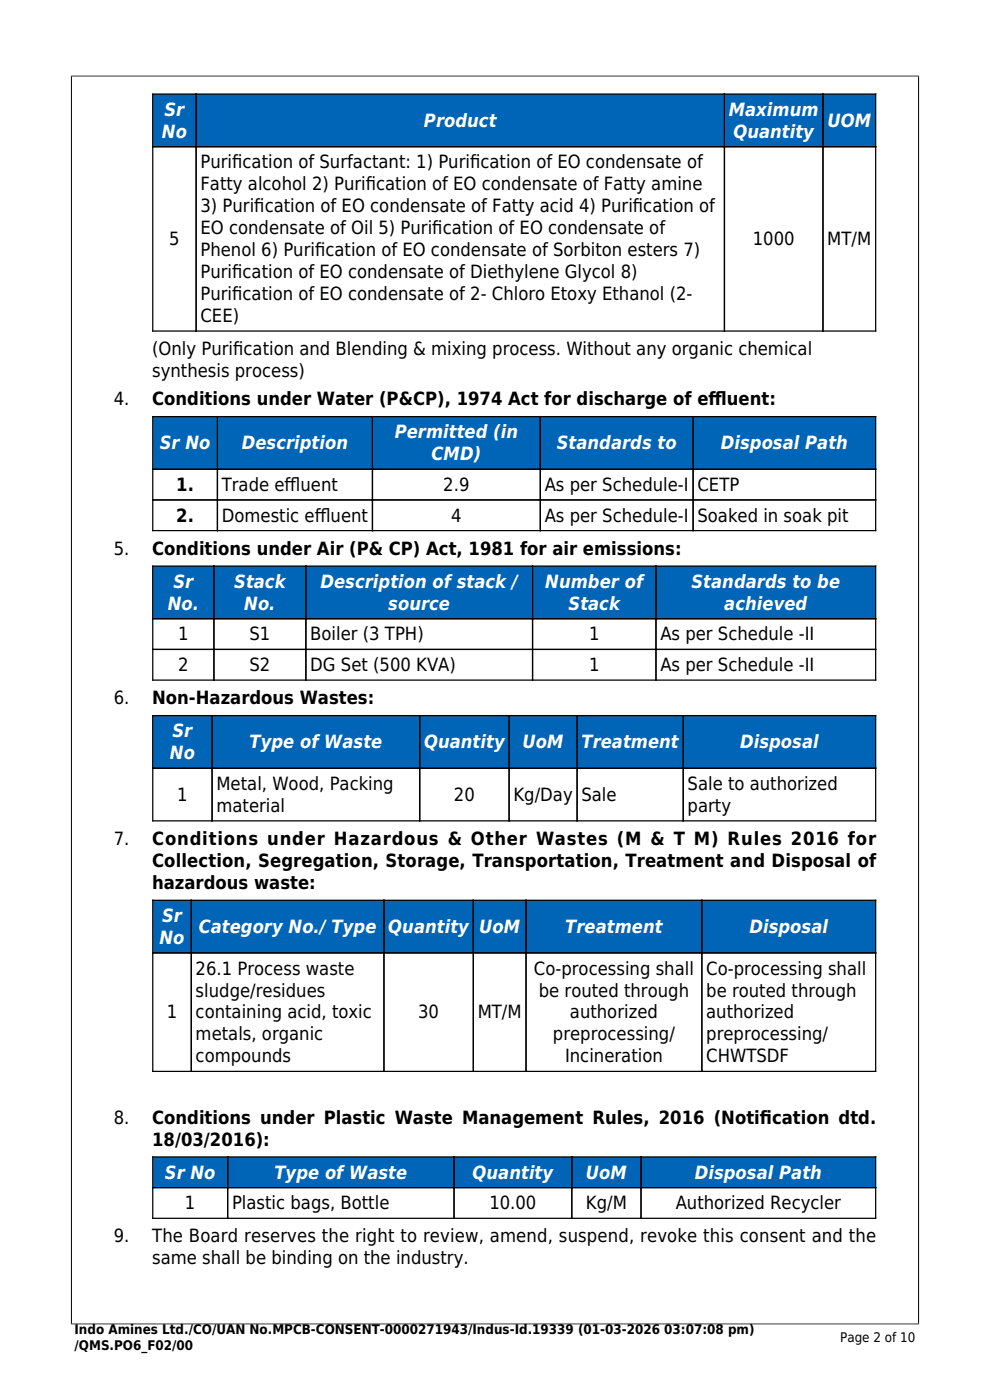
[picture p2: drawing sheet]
<svg xmlns="http://www.w3.org/2000/svg" width="210mm" height="297mm" viewBox="0 0 210 297" stroke-linecap="round" stroke-linejoin="round" font-family="sans-serif">
<defs><g id="words">
<g font-size="3.9" fill="#fff">
<text x="34.3" y="29.2">No</text>
<text x="34.9" y="24.6">Sr</text>
<text x="89.9" y="26.9">Product</text>
<text x="154.6" y="24.6">Maximum</text>
<text x="155.6" y="29.2">Quantity</text>
<text x="175.5" y="26.9">UOM</text>
<text x="33.9" y="95.3">Sr No</text>
<text x="51.3" y="95.3">Description</text>
<text x="83.7" y="93">Permitted (in</text>
<text x="118.1" y="95.3">Standards to</text>
<text x="152.9" y="95.3">Disposal Path</text>
<text x="91.5" y="97.6">CMD)</text>
<text x="36.8" y="124.7">Sr</text>
<text x="49.7" y="124.7">Stack</text>
<text x="68" y="124.7">Description of stack /</text>
<text x="115.7" y="124.7">Number of</text>
<text x="146.7" y="124.7">Standards to be</text>
<text x="35.6" y="129.3">No.</text>
<text x="51.8" y="129.3">No.</text>
<text x="82.4" y="129.3">source</text>
<text x="120.6" y="129.3">Stack</text>
<text x="153.6" y="129.3">achieved</text>
<text x="36" y="161.1">No</text>
<text x="36.6" y="156.4">Sr</text>
<text x="52.9" y="158.7">Type of Waste</text>
<text x="90" y="158.7">Quantity</text>
<text x="110.8" y="158.7">UoM</text>
<text x="123.3" y="158.7">Treatment</text>
<text x="157" y="158.7">Disposal</text>
<text x="34.4" y="195.6">Sr</text>
<text x="42.1" y="197.9">Category No./ Type</text>
<text x="82.4" y="197.9">Quantity</text>
<text x="101.6" y="197.9">UoM</text>
<text x="119.9" y="197.9">Treatment</text>
<text x="159" y="197.9">Disposal</text>
<text x="33.8" y="200.2">No</text>
<text x="35" y="250">Sr No</text>
<text x="58.2" y="250">Type of Waste</text>
<text x="100.2" y="250">Quantity</text>
<text x="124.3" y="250">UoM</text>
<text x="147.4" y="250">Disposal Path</text>
</g>
<g font-size="3.9">
<text x="42.5" y="35.7">Purif</text>
<text x="49.3" y="35.7">ication of Surfactant: 1) Purif</text>
<text x="99.7" y="35.7">ication of EO condensate of</text>
<text x="42.5" y="40.4">Fatty alcohol 2) Purif</text>
<text x="77.6" y="40.4">ication of EO condensate of Fatty amine</text>
<text x="42.5" y="45">3) Purif</text>
<text x="53.9" y="45">ication of EO condensate of Fatty acid 4) Purif</text>
<text x="134.3" y="45">ication of</text>
<text x="35.9" y="52">5</text>
<text x="42.5" y="49.7">EO condensate of Oil 5) Purif</text>
<text x="91.7" y="49.7">ication of EO condensate of</text>
<text x="159.7" y="52">1000</text>
<text x="175.5" y="52">MT/M</text>
<text x="42.5" y="54.3">Phenol 6) Purif</text>
<text x="42.5" y="59">Purif</text>
<text x="49.3" y="59">ication of EO condensate of Diethylene Glycol 8)</text>
<text x="66.8" y="54.3">ication of EO condensate of Sorbiton esters 7)</text>
<text x="42.5" y="63.7">Purif</text>
<text x="49.3" y="63.7">ication of EO condensate of 2- Chloro Etoxy Ethanol (2-</text>
<text x="42.5" y="68.3">CEE)</text>
<text x="32.3" y="75.3">(Only Purif</text>
<text x="49.5" y="75.3">ication and Blending &amp; mixing process. Without any organic chemical</text>
<text x="32.3" y="80">synthesis process)</text>
<text x="24.1" y="86">4.</text>
<text x="32.3" y="86">Conditions under Water (P&amp;CP), 1974 Act for discharge of ef</text>
<text x="150.3" y="86">f</text>
<text x="150.3" y="86">luent:</text>
<text x="37.4" y="104.1">1.</text>
<text x="47" y="104.1">Trade ef</text>
<text x="60.4" y="104.1">f</text>
<text x="60.4" y="104.1">luent</text>
<text x="94" y="104.1">2.9</text>
<text x="115.5" y="104.1">As per Schedule-I</text>
<text x="148" y="104.1">CETP</text>
<text x="37.4" y="110.7">2.</text>
<text x="47" y="110.7">Domestic ef</text>
<text x="66.8" y="110.7">f</text>
<text x="66.8" y="110.7">luent</text>
<text x="95.7" y="110.7">4</text>
<text x="115.5" y="110.7">As per Schedule-I</text>
<text x="148" y="110.7">Soaked in soak pit</text>
<text x="24.1" y="117.7">5.</text>
<text x="32.3" y="117.7">Conditions under Air (P&amp; CP) Act, 1981 for air emissions:</text>
<text x="37.8" y="135.9">1</text>
<text x="52.9" y="135.9">S1</text>
<text x="65.8" y="135.9">Boiler (3 TPH)</text>
<text x="124.9" y="135.9">1</text>
<text x="140.1" y="135.9">As per Schedule -II</text>
<text x="37.8" y="142.4">2</text>
<text x="52.9" y="142.4">S2</text>
<text x="65.8" y="142.4">DG Set (500 KVA)</text>
<text x="124.9" y="142.4">1</text>
<text x="140.1" y="142.4">As per Schedule -II</text>
<text x="24.1" y="149.4">6.</text>
<text x="32.3" y="149.4">Non-Hazardous Wastes:</text>
<text x="45.9" y="167.6">Metal, Wood, Packing</text>
<text x="145.9" y="167.6">Sale to authorized</text>
<text x="37.6" y="169.9">1</text>
<text x="45.9" y="172.2">material</text>
<text x="96.3" y="169.9">20</text>
<text x="108.9" y="169.9">Kg/Day</text>
<text x="123.3" y="169.9">Sale</text>
<text x="145.9" y="172.2">party</text>
<text x="24.1" y="179.2">7.</text>
<text x="32.3" y="179.2">Conditions under Hazardous &amp; Other Wastes (M &amp; T M) Rules 2016 for</text>
<text x="32.3" y="183.9">Collection, Segregation, Storage, Transportation, Treatment and Disposal of</text>
<text x="32.3" y="188.6">hazardous waste:</text>
<text x="41.5" y="206.7">26.1 Process waste</text>
<text x="113.3" y="206.7">Co-processing shall</text>
<text x="149.8" y="206.7">Co-processing shall</text>
<text x="41.5" y="211.4">sludge/residues</text>
<text x="114.3" y="211.4">be routed through</text>
<text x="149.8" y="211.4">be routed through</text>
<text x="35.4" y="216.1">1</text>
<text x="41.5" y="216.1">containing acid, toxic</text>
<text x="41.5" y="220.7">metals, organic</text>
<text x="88.7" y="216.1">30</text>
<text x="101.3" y="216.1">MT/M</text>
<text x="117.3" y="220.7">preprocessing/</text>
<text x="120.9" y="216.1">authorized</text>
<text x="149.8" y="216.1">authorized</text>
<text x="149.8" y="220.7">preprocessing/</text>
<text x="41.5" y="225.4">compounds</text>
<text x="119.9" y="225.4">Incineration</text>
<text x="149.8" y="225.4">CHWTSDF</text>
<text x="24.1" y="238.4">8.</text>
<text x="32.3" y="238.4">Conditions under Plastic Waste Management Rules, 2016 (Notif</text>
<text x="161.2" y="238.4">ication dtd.</text>
<text x="32.3" y="243">18/03/2016):</text>
<text x="39.2" y="256.5">1</text>
<text x="49.2" y="256.5">Plastic bags, Bottle</text>
<text x="103.8" y="256.5">10.00</text>
<text x="124.3" y="256.5">Kg/M</text>
<text x="143.3" y="256.5">Authorized Recycler</text>
<text x="24.1" y="263.6">9.</text>
<text x="32.3" y="263.6">The Board reserves the right to review, amend, suspend, revoke this consent and the</text>
<text x="32.3" y="268.2">same shall be binding on the industry.</text>
</g>
<g font-size="2.8">
<text x="15.8" y="283.1">Indo Amines Ltd./CO/UAN No.MPCB-CONSENT-0000271943/Indus-Id.19339 (01-03-2026 03:07:08 pm)</text>
<text x="15.8" y="286.5">/QMS.PO6_F02/00</text>
<text x="178.2" y="284.8">Page 2 of 10</text>
</g>
</g></defs>
<g fill="#0065b7">
<path d="M32.4 20h9.2v11.1h-9.2z"/>
<path d="M41.6 20h112.1v11.1h-112.1z"/>
<path d="M153.7 20h20.9v11.1h-20.9z"/>
<path d="M174.6 20h11.1v11.1h-11.1z"/>
<path d="M32.4 88.4h13.7v11.1h-13.7z"/>
<path d="M46.1 88.4h32.9v11.1h-32.9z"/>
<path d="M79 88.4h35.6v11.1h-35.6z"/>
<path d="M114.6 88.4h32.4v11.1h-32.4z"/>
<path d="M147 88.4h38.8v11.1h-38.8z"/>
<path d="M32.4 120.1h13v11.2h-13z"/>
<path d="M45.4 120.1h19.5v11.2h-19.5z"/>
<path d="M64.9 120.1h48.1v11.2h-48.1z"/>
<path d="M113 120.1h26.1v11.2h-26.1z"/>
<path d="M139.1 120.1h46.6v11.2h-46.6z"/>
<path d="M32.4 151.8h12.6v11.2h-12.6z"/>
<path d="M45 151.8h44v11.2h-44z"/>
<path d="M89 151.8h19v11.2h-19z"/>
<path d="M108 151.8h14.4v11.2h-14.4z"/>
<path d="M122.4 151.8h22.5v11.2h-22.5z"/>
<path d="M144.9 151.8h40.9v11.2h-40.9z"/>
<path d="M32.4 191h8.2v11.2h-8.2z"/>
<path d="M40.6 191h40.8v11.2h-40.8z"/>
<path d="M81.4 191h19v11.2h-19z"/>
<path d="M100.4 191h11.2v11.2h-11.2z"/>
<path d="M111.6 191h37.3v11.2h-37.3z"/>
<path d="M148.9 191h36.8v11.2h-36.8z"/>
<path d="M32.4 245.4h15.9v6.5h-15.9z"/>
<path d="M48.3 245.4h48v6.5h-48z"/>
<path d="M96.3 245.4h25v6.5h-25z"/>
<path d="M121.3 245.4h14.7v6.5h-14.7z"/>
<path d="M136 245.4h49.8v6.5h-49.8z"/>
</g>
<g fill="none" stroke="#000" stroke-width=".26">
<path d="M15 16.1h180M15.1 16v265M32.4 20h153.3v50.2h-153.3zM41.6 20v50.2M153.7 20v50.2M174.6 20v50.2M194.9 16v265M32.4 31.1h153.3M32.4 88.4h153.3v24.2h-153.3zM32.4 99.5h153.3M46.1 88.4v24.2M79 88.4v24.2"/>
<path d="M114.6 88.4v24.2M147 88.4v24.2M32.4 106.1h153.3M32.4 120.1h153.3v24.2h-153.3zM32.4 131.3h153.3M32.4 137.8h153.3M45.4 120.1v24.2M64.9 120.1v24.2M113 120.1v24.2M139.1 120.1v24.2M32.4 151.8h153.3v22.3h-153.3zM45 151.8v22.3"/>
<path d="M89 151.8v22.3M108 151.8v22.3M122.4 151.8v22.3M144.9 151.8v22.3M32.4 163h153.3M32.4 191h153.3v36.3h-153.3zM40.6 191v36.3M81.4 191v36.3M100.4 191v36.3M111.6 191v36.3M148.9 191v36.3M32.4 202.2h153.3"/>
<path d="M32.4 245.4h153.3v13.1h-153.3zM32.4 251.9h153.3M48.3 245.4v13.1M96.3 245.4v13.1M121.3 245.4v13.1M136 245.4v13.1M15 280.9h180"/>
</g>
<use href="#words"/>
</svg>
